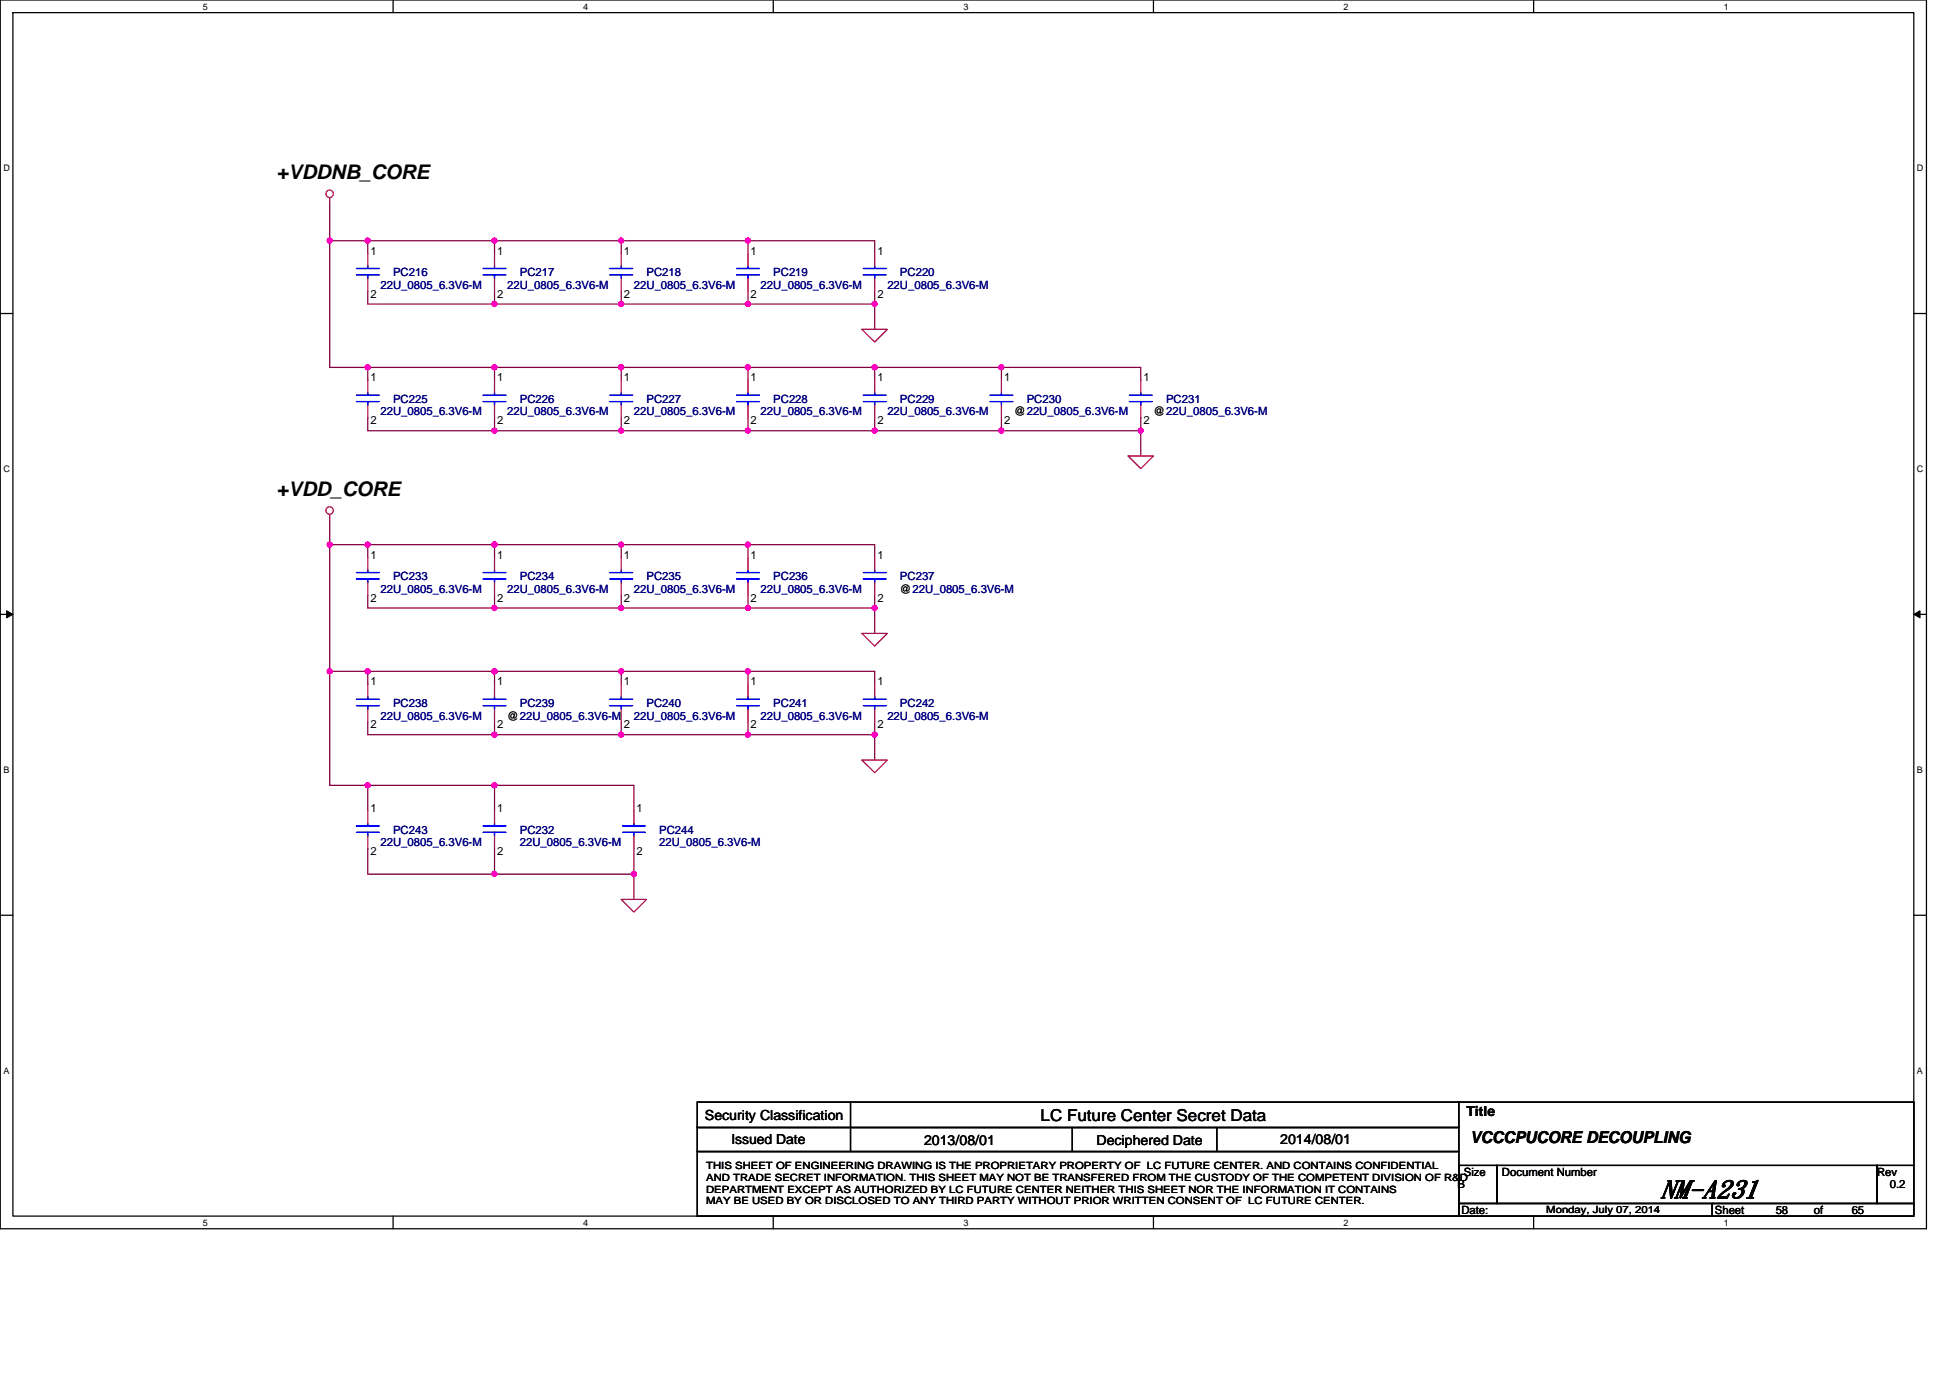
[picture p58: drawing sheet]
<svg xmlns="http://www.w3.org/2000/svg" width="297mm" height="210mm" viewBox="0 0 297 210" stroke-linecap="round" stroke-linejoin="round" font-family="sans-serif">
<defs><g id="words">
<text font-size="3.9" x="252.9" y="182.5">NM-A231</text>
<g font-size="3.1">
<text x="42.1" y="27.3">+VDDNB_CORE</text>
<text x="42.1" y="75.6">+VDD_CORE</text>
</g>
<g font-size="2.5">
<text x="158.5" y="170.8">LC Future Center Secret Data</text>
<text x="224" y="174.1">VCCCPUCORE DECOUPLING</text>
</g>
<g font-size="2.1">
<text x="107.4" y="170.6">Security Classification</text>
<text x="223.4" y="170.1">Title</text>
<text x="111.4" y="174.3">Issued Date</text>
<text x="140.8" y="174.5">2013/08/01</text>
<text x="167" y="174.5">Deciphered Date</text>
<text x="195" y="174.3">2014/08/01</text>
</g>
<g font-size="1.7">
<text x="56.4" y="38.8">1</text>
<text x="75.7" y="38.8">1</text>
<text x="95" y="38.8">1</text>
<text x="114.3" y="38.8">1</text>
<text x="133.6" y="38.8">1</text>
<text x="56.4" y="45.4">2</text>
<text x="75.7" y="45.4">2</text>
<text x="95" y="45.4">2</text>
<text x="114.3" y="45.4">2</text>
<text x="133.6" y="45.4">2</text>
<text x="56.4" y="58.1">1</text>
<text x="75.7" y="58.1">1</text>
<text x="95" y="58.1">1</text>
<text x="114.3" y="58.1">1</text>
<text x="133.6" y="58.1">1</text>
<text x="152.9" y="58.1">1</text>
<text x="174.2" y="58.1">1</text>
<text x="56.4" y="64.7">2</text>
<text x="75.7" y="64.7">2</text>
<text x="95" y="64.7">2</text>
<text x="114.3" y="64.7">2</text>
<text x="133.6" y="64.7">2</text>
<text x="152.9" y="64.7">2</text>
<text x="154.5" y="63.3">@22U_0805_6.3V6-M</text>
<text x="174.2" y="64.7">2</text>
<text x="175.7" y="63.3">@22U_0805_6.3V6-M</text>
<text x="56.4" y="85.1">1</text>
<text x="75.7" y="85.1">1</text>
<text x="95" y="85.1">1</text>
<text x="114.3" y="85.1">1</text>
<text x="133.6" y="85.1">1</text>
<text x="56.4" y="91.7">2</text>
<text x="75.7" y="91.7">2</text>
<text x="95" y="91.7">2</text>
<text x="114.3" y="91.7">2</text>
<text x="133.6" y="91.7">2</text>
<text x="137.1" y="90.3">@22U_0805_6.3V6-M</text>
<text x="56.4" y="104.4">1</text>
<text x="75.7" y="104.4">1</text>
<text x="95" y="104.4">1</text>
<text x="114.3" y="104.4">1</text>
<text x="133.6" y="104.4">1</text>
<text x="56.4" y="111">2</text>
<text x="75.7" y="111">2</text>
<text x="77.3" y="109.6">@22U_0805_6.3V6-M</text>
<text x="95" y="111">2</text>
<text x="114.3" y="111">2</text>
<text x="133.6" y="111">2</text>
<text x="56.4" y="123.7">1</text>
<text x="75.7" y="123.7">1</text>
<text x="97" y="123.7">1</text>
<text x="56.4" y="130.3">2</text>
<text x="75.7" y="130.3">2</text>
<text x="97" y="130.3">2</text>
<text x="223" y="179.1">Size</text>
<text x="228.8" y="179.1">Document Number</text>
<text x="285.9" y="179.1">Rev</text>
<text x="222" y="181.1">B</text>
<text x="222.6" y="184.9">Date:</text>
<text x="261.2" y="184.9">Sheet</text>
<text x="270.5" y="184.9">58</text>
<text x="276.3" y="184.9">of</text>
<text x="282.1" y="184.9">65</text>
<text x="287.9" y="181.1">0.2</text>
</g>
<g font-size="1.7" fill="#000080">
<text x="58" y="44">22U_0805_6.3V6-M</text>
<text x="59.9" y="42.1">PC216</text>
<text x="77.3" y="44">22U_0805_6.3V6-M</text>
<text x="79.2" y="42.1">PC217</text>
<text x="96.6" y="44">22U_0805_6.3V6-M</text>
<text x="98.5" y="42.1">PC218</text>
<text x="115.9" y="44">22U_0805_6.3V6-M</text>
<text x="117.8" y="42.1">PC219</text>
<text x="135.2" y="44">22U_0805_6.3V6-M</text>
<text x="137.1" y="42.1">PC220</text>
<text x="58" y="63.3">22U_0805_6.3V6-M</text>
<text x="59.9" y="61.4">PC225</text>
<text x="77.3" y="63.3">22U_0805_6.3V6-M</text>
<text x="79.2" y="61.4">PC226</text>
<text x="96.6" y="63.3">22U_0805_6.3V6-M</text>
<text x="98.5" y="61.4">PC227</text>
<text x="115.9" y="63.3">22U_0805_6.3V6-M</text>
<text x="117.8" y="61.4">PC228</text>
<text x="135.2" y="63.3">22U_0805_6.3V6-M</text>
<text x="137.1" y="61.4">PC229</text>
<text x="156.4" y="61.4">PC230</text>
<text x="177.6" y="61.4">PC231</text>
<text x="59.9" y="88.4">PC233</text>
<text x="79.2" y="88.4">PC234</text>
<text x="98.5" y="88.4">PC235</text>
<text x="117.8" y="88.4">PC236</text>
<text x="137.1" y="88.4">PC237</text>
<text x="58" y="90.3">22U_0805_6.3V6-M</text>
<text x="77.3" y="90.3">22U_0805_6.3V6-M</text>
<text x="96.6" y="90.3">22U_0805_6.3V6-M</text>
<text x="115.9" y="90.3">22U_0805_6.3V6-M</text>
<text x="59.9" y="107.7">PC238</text>
<text x="79.2" y="107.7">PC239</text>
<text x="98.5" y="107.7">PC240</text>
<text x="117.8" y="107.7">PC241</text>
<text x="137.1" y="107.7">PC242</text>
<text x="58" y="109.6">22U_0805_6.3V6-M</text>
<text x="96.6" y="109.6">22U_0805_6.3V6-M</text>
<text x="115.9" y="109.6">22U_0805_6.3V6-M</text>
<text x="135.2" y="109.6">22U_0805_6.3V6-M</text>
<text x="58" y="128.9">22U_0805_6.3V6-M</text>
<text x="59.9" y="127">PC243</text>
<text x="79.2" y="127">PC232</text>
<text x="79.2" y="128.9">22U_0805_6.3V6-M</text>
<text x="100.4" y="127">PC244</text>
<text x="100.4" y="128.9">22U_0805_6.3V6-M</text>
</g>
<g font-size="1.5">
<text x="107.6" y="178.2">THIS SHEET OF ENGINEERING DRAWING IS THE PROPRIETARY PROPERTY OF LC FUTURE CENTER. AND CONTAINS CONFIDENTIAL</text>
<text x="107.6" y="180">AND TRADE SECRET INFORMATION. THIS SHEET MAY NOT BE TRANSFERED FROM THE CUSTODY OF THE COMPETENT DIVISION OF R&amp;D</text>
<text x="107.6" y="181.7">DEPARTMENT EXCEPT AS AUTHORIZED BY LC FUTURE CENTER NEITHER THIS SHEET NOR THE INFORMATION IT CONTAINS</text>
<text x="107.6" y="183.5">MAY BE USED BY OR DISCLOSED TO ANY THIRD PARTY WITHOUT PRIOR WRITTEN CONSENT OF LC FUTURE CENTER.</text>
<text x="235.5" y="184.8">Monday, July 07, 2014</text>
</g>
<g font-size="1.4">
<text x="30.9" y="1.5">5</text>
<text x="88.8" y="1.5">4</text>
<text x="146.7" y="1.5">3</text>
<text x="204.7" y="1.5">2</text>
<text x="262.6" y="1.5">1</text>
<text x=".5" y="26.1">D</text>
<text x="292" y="26.1">D</text>
<text x=".5" y="71.9">C</text>
<text x="292" y="71.9">C</text>
<text x=".5" y="117.8">B</text>
<text x="292" y="117.8">B</text>
<text x=".5" y="163.6">A</text>
<text x="292" y="163.6">A</text>
<text x="30.9" y="186.8">5</text>
<text x="88.8" y="186.8">4</text>
<text x="146.7" y="186.8">3</text>
<text x="204.7" y="186.8">2</text>
<text x="262.6" y="186.8">1</text>
</g>
</g></defs>
<path d="M0 0h293.5v187.2h-293.5zM2 1.9h289.5v183.4h-289.5z" fill="none" stroke="#000" stroke-width=".19"/>
<g fill="#fff">
<path d="M30.9 .2h.8v1.6h-.8z"/>
<path d="M30.9 185.5h.8v1.6h-.8z"/>
</g>
<path d="M59.9 0v1.9M59.9 185.3v1.9" fill="none" stroke="#000" stroke-width=".19"/>
<g fill="#fff">
<path d="M88.8 .2h.8v1.6h-.8z"/>
<path d="M88.8 185.5h.8v1.6h-.8z"/>
</g>
<path d="M117.8 0v1.9M117.8 185.3v1.9" fill="none" stroke="#000" stroke-width=".19"/>
<g fill="#fff">
<path d="M146.7 .2h.8v1.6h-.8z"/>
<path d="M146.7 185.5h.8v1.6h-.8z"/>
</g>
<path d="M175.7 0v1.9M175.7 185.3v1.9" fill="none" stroke="#000" stroke-width=".19"/>
<g fill="#fff">
<path d="M204.7 .2h.7v1.6h-.7z"/>
<path d="M204.7 185.5h.7v1.6h-.7z"/>
</g>
<path d="M233.6 0v1.9M233.6 185.3v1.9" fill="none" stroke="#000" stroke-width=".19"/>
<g fill="#fff">
<path d="M262.6 .2h.7v1.6h-.7z"/>
<path d="M262.6 185.5h.7v1.6h-.7z"/>
<path d="M.5 24.8h1v1.6h-1z"/>
<path d="M292 24.8h1v1.6h-1z"/>
<path d="M.5 70.7h1v1.5h-1z"/>
<path d="M292 70.7h1v1.5h-1z"/>
</g>
<path d="M0 47.8h2M291.5 47.8h2" fill="none" stroke="#000" stroke-width=".19"/>
<g fill="#fff">
<path d="M.5 116.5h.9v1.6h-.9z"/>
<path d="M292 116.5h.9v1.6h-.9z"/>
</g>
<path d="M0 93.6h2M291.5 93.6h2" fill="none" stroke="#000" stroke-width=".19"/>
<path d="M1 93.1l1 .5-1 .5zM291.5 93.6l1-.5v1z" fill="#000" stroke="#000" stroke-width=".15"/>
<g fill="#fff">
<path d="M.5 162.4h.9v1.5h-.9z"/>
<path d="M292 162.4h.9v1.5h-.9z"/>
</g>
<g fill="none" stroke="#000" stroke-width=".19">
<path d="M0 139.5h2M291.5 139.5h2M106.2 167.9h116v3.9h-116zM106.2 171.8h116v3.7h-116zM106.2 175.5h116v9.8h-116zM129.6 167.9v7.6M163.3 171.8v3.7M185.4 171.8v3.7M222 167.9h69.5v9.7M222.2 177.6h5.8v5.8h-5.8zM228 177.6h57.9v5.8h-57.9zM285.9 177.6h5.6v5.8h-5.6z"/>
<path d="M222.2 183.4h38.6v1.9h-38.6zM260.8 183.4h30.7v1.9h-30.7z"/>
</g>
<g fill="none" stroke="#800040" stroke-width=".19">
<path d="M50.2 30.9v5.8M50.2 36.7v19.3h5.8M50.2 36.7h5.8M56 36.7h19.3M56 36.7v1.9M75.3 36.7v1.9M75.3 36.7h19.3M94.6 36.7v1.9M94.6 36.7h19.3M113.9 36.7v1.9M113.9 36.7h19.3v1.9M56 56h19.3"/>
<path d="M56 44.4v1.9h19.3M56 56v1.9M75.3 56v1.9M75.3 56h19.3M75.3 46.3h19.3M75.3 44.4v1.9M94.6 44.4v1.9M94.6 56h19.3M94.6 46.3h19.3M94.6 56v1.9M113.9 56v1.9M113.9 44.4v1.9"/>
<path d="M113.9 56h19.3M113.9 46.3h19.3M133.2 56h19.3M133.2 46.3v3.9M133.2 56v1.9M133.2 44.4v1.9M152.5 56v1.9M152.5 56h21.3v1.9M50.2 79.1v3.9M56 63.7v1.9h19.3M75.3 65.6h19.3M75.3 63.7v1.9"/>
<path d="M94.6 63.7v1.9M94.6 65.6h19.3M113.9 63.7v1.9M113.9 65.6h19.3M133.2 63.7v1.9M152.5 65.6h21.3M152.5 63.7v1.9h-19.3M173.8 65.6v3.9M173.8 63.7v1.9M50.2 83v19.3M50.2 83h5.8M56 90.7v1.9h19.3"/>
<path d="M56 83h19.3M56 83v1.9M75.3 90.7v1.9M75.3 92.6h19.3M75.3 83h19.3M75.3 83v1.9M94.6 83h19.3M94.6 92.6h19.3M94.6 83v1.9M94.6 90.7v1.9M113.9 83v1.9M113.9 90.7v1.9"/>
<path d="M113.9 92.6h19.3M113.9 83h19.3v1.9M133.2 90.7v1.9M133.2 92.6v3.9M50.2 102.3v17.4h5.8M50.2 102.3h5.8M56 110v2h19.3M56 119.7v3.8M56 102.3h19.3M56 102.3v1.9M56 119.7h19.3M75.3 119.7h21.3v3.8"/>
<path d="M75.3 102.3h19.3M75.3 110v2M75.3 119.7v3.8M75.3 102.3v1.9M75.3 112h19.3M94.6 102.3v1.9M94.6 110v2M94.6 102.3h19.3M94.6 112h19.3M113.9 102.3v1.9M113.9 110v2M113.9 112h19.3"/>
<path d="M113.9 102.3h19.3v1.9M133.2 112v3.8M133.2 110v2M56 129.3v3.9h19.3M75.3 133.2h21.3M75.3 129.3v3.9M96.6 129.3v3.9M96.6 133.2v3.9"/>
</g>
<g fill="#f0f" stroke="#f0f" stroke-width=".19">
<circle cx="133.2" cy="111.9" r=".38"/>
<circle cx="113.9" cy="111.9" r=".38"/>
<circle cx="133.2" cy="92.6" r=".38"/>
<circle cx="113.9" cy="92.6" r=".38"/>
<circle cx="94.6" cy="83" r=".38"/>
<circle cx="94.6" cy="102.3" r=".38"/>
<circle cx="75.3" cy="102.3" r=".38"/>
<circle cx="75.3" cy="65.6" r=".38"/>
<circle cx="94.6" cy="56" r=".38"/>
<circle cx="75.3" cy="56" r=".38"/>
<circle cx="152.5" cy="56" r=".38"/>
<circle cx="133.2" cy="56" r=".38"/>
<circle cx="113.9" cy="65.6" r=".38"/>
<circle cx="113.9" cy="56" r=".38"/>
<circle cx="50.2" cy="36.7" r=".38"/>
<circle cx="50.2" cy="102.3" r=".38"/>
<circle cx="50.2" cy="83" r=".38"/>
<circle cx="75.3" cy="92.6" r=".38"/>
<circle cx="113.9" cy="83" r=".38"/>
<circle cx="75.3" cy="83" r=".38"/>
<circle cx="94.6" cy="92.6" r=".38"/>
<circle cx="56" cy="83" r=".38"/>
<circle cx="113.9" cy="36.7" r=".38"/>
<circle cx="94.6" cy="46.3" r=".38"/>
<circle cx="56" cy="102.3" r=".38"/>
<circle cx="75.3" cy="119.7" r=".38"/>
<circle cx="56" cy="119.7" r=".38"/>
<circle cx="75.3" cy="111.9" r=".38"/>
<circle cx="94.6" cy="111.9" r=".38"/>
<circle cx="113.9" cy="102.3" r=".38"/>
<circle cx="96.5" cy="133.2" r=".38"/>
<circle cx="173.8" cy="65.6" r=".38"/>
<circle cx="152.5" cy="65.6" r=".38"/>
<circle cx="75.3" cy="46.3" r=".38"/>
<circle cx="133.2" cy="46.3" r=".38"/>
<circle cx="113.9" cy="46.3" r=".38"/>
<circle cx="56" cy="36.7" r=".38"/>
<circle cx="56" cy="56" r=".38"/>
<circle cx="94.6" cy="65.6" r=".38"/>
<circle cx="75.3" cy="36.7" r=".38"/>
<circle cx="94.6" cy="36.7" r=".38"/>
<circle cx="133.2" cy="65.6" r=".38"/>
<circle cx="75.3" cy="133.2" r=".38"/>
</g>
<g fill="none" stroke="#f00" stroke-width=".19">
<path d="M50.2 30.1v.8M56 38.6v1.9M75.3 38.6v1.9M94.6 38.6v1.9M113.9 38.6v1.9M133.2 38.6v1.9M56 57.9v1.9M56 42.5v1.9M75.3 42.5v1.9M75.3 57.9v1.9M94.6 42.5v1.9M94.6 57.9v1.9"/>
<path d="M113.9 42.5v1.9M113.9 57.9v1.9M131.3 50.2h3.9l-2 1.9zM133.2 57.9v1.9M133.2 42.5v1.9M152.5 57.9v1.9M173.8 57.9v1.9M50.2 78.4v.7M56 61.8v1.9M75.3 61.8v1.9M94.6 61.8v1.9M113.9 61.8v1.9"/>
<path d="M133.2 61.8v1.9M152.5 61.8v1.9M171.8 69.5h3.9l-1.9 1.9zM173.8 61.8v1.9M56 84.9v2M56 88.8v1.9M75.3 84.9v2M75.3 88.8v1.9M94.6 84.9v2M94.6 88.8v1.9M113.9 84.9v2M113.9 88.8v1.9"/>
<path d="M131.3 96.5h3.9l-2 1.9zM133.2 84.9v2M133.2 88.8v1.9M56 104.2v2M56 108.1v1.9M75.3 104.2v2M75.3 108.1v1.9M94.6 104.2v2M94.6 108.1v1.9M113.9 104.2v2M113.9 108.1v1.9M131.3 115.8h3.9l-2 2z"/>
<path d="M133.2 104.2v2M133.2 108.1v1.9M56 123.5v2M56 127.4v1.9M75.3 123.5v2M75.3 127.4v1.9M94.6 137.1h3.9l-1.9 1.9zM96.6 123.5v2M96.6 127.4v1.9"/>
<circle cx="50.2" cy="29.5" r=".57"/>
<circle cx="50.2" cy="77.8" r=".57"/>
</g>
<g fill="none" stroke="#00f" stroke-width=".19">
<path d="M54.3 41.9h3.5M54.3 40.9h3.5M56 59.8v.4M56 40.5v.4M56 41.9v.6M73.6 41.9h3.5M73.6 40.9h3.5M75.3 40.5v.4M75.3 41.9v.6M75.3 59.8v.4M92.9 41.9h3.5M92.9 40.9h3.5"/>
<path d="M94.6 40.5v.4M94.6 41.9v.6M94.6 59.8v.4M112.2 41.9h3.5M112.2 40.9h3.5M113.9 40.5v.4M113.9 41.9v.6M113.9 59.8v.4M131.5 41.9h3.5M131.5 40.9h3.5M133.2 59.8v.4M133.2 40.5v.4"/>
<path d="M133.2 41.9v.6M152.5 59.8v.4M173.8 59.8v.4M54.3 61.2h3.5M54.3 60.2h3.5M56 61.2v.6M73.6 61.2h3.5M73.6 60.2h3.5M75.3 61.2v.6M92.9 61.2h3.5M92.9 60.2h3.5M94.6 61.2v.6"/>
<path d="M112.2 61.2h3.5M112.2 60.2h3.5M113.9 61.2v.6M131.5 61.2h3.5M131.5 60.2h3.5M133.2 61.2v.6M150.8 61.2h3.5M150.8 60.2h3.5M152.5 61.2v.6M172 61.2h3.5M172 60.2h3.5M173.8 61.2v.6"/>
<path d="M54.3 88.2h3.5M54.3 87.2h3.5M56 86.9v.3M56 88.2v.6M73.6 88.2h3.5M73.6 87.2h3.5M75.3 86.9v.3M75.3 88.2v.6M92.9 88.2h3.5M92.9 87.2h3.5M94.6 86.9v.3M94.6 88.2v.6"/>
<path d="M112.2 88.2h3.5M112.2 87.2h3.5M113.9 86.9v.3M113.9 88.2v.6M131.5 88.2h3.5M131.5 87.2h3.5M133.2 86.9v.3M133.2 88.2v.6M54.3 107.5h3.5M54.3 106.6h3.5M56 106.2v.4M56 107.5v.6"/>
<path d="M73.6 107.5h3.5M73.6 106.6h3.5M75.3 106.2v.4M75.3 107.5v.6M92.9 107.5h3.5M92.9 106.6h3.5M94.6 106.2v.4M94.6 107.5v.6M112.2 107.5h3.5M112.2 106.6h3.5M113.9 106.2v.4M113.9 107.5v.6"/>
<path d="M131.5 107.5h3.5M131.5 106.6h3.5M133.2 106.2v.4M133.2 107.5v.6M54.3 126.8h3.5M54.3 125.9h3.5M56 125.5v.4M56 126.8v.6M73.6 126.8h3.5M73.6 125.9h3.5M75.3 125.5v.4M75.3 126.8v.6"/>
<path d="M94.8 126.8h3.5M94.8 125.9h3.5M96.6 125.5v.4M96.6 126.8v.6"/>
</g>
<use href="#words"/>
</svg>
